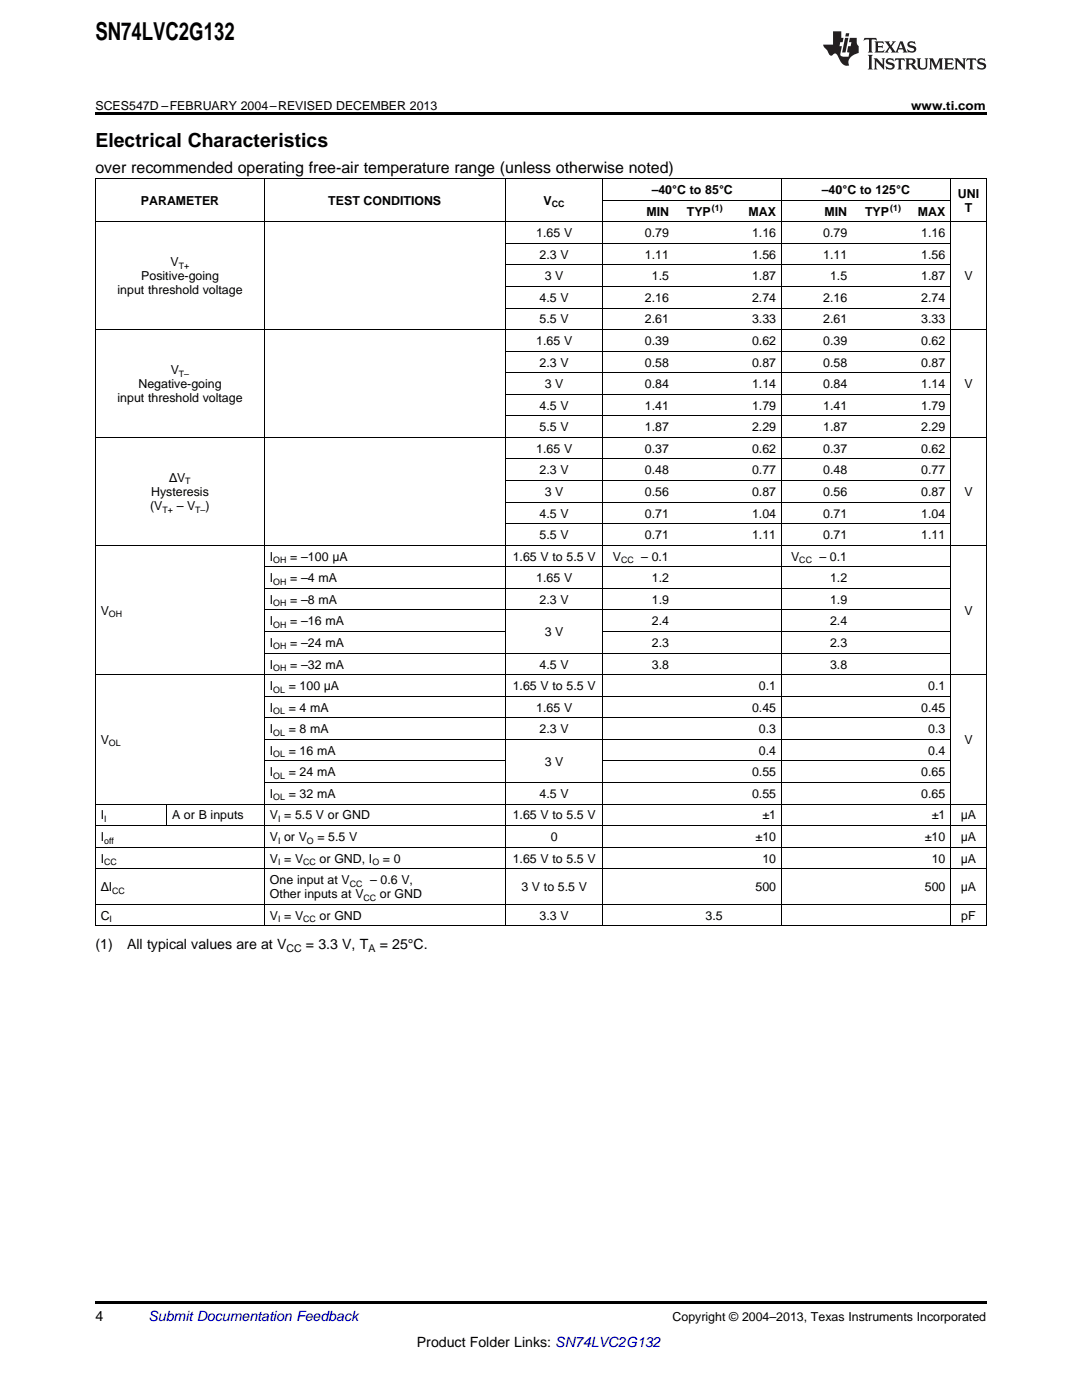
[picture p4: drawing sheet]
<svg xmlns="http://www.w3.org/2000/svg" width="216mm" height="279mm" viewBox="0 0 216 279" stroke-linecap="round" stroke-linejoin="round" font-family="sans-serif">
<defs><g id="words">
<text font-size="4.9" x="19" y="7.9">SN74LVC2G132</text>
<text font-size="3.9" x="19" y="29.3">Electrical Characteristics</text>
<text font-size="3.2" x="19" y="34.4">over recommended operating free-air temperature range (unless otherwise noted)</text>
<g font-size="2.8">
<text x="19" y="189.4">(1)</text>
<text x="25.4" y="189.4">All typical values are at V</text>
<text x="61" y="189.4">= 3.3 V, T</text>
<text x="75.8" y="189.4">= 25°C.</text>
<text x="19" y="263.6">4</text>
<text x="83.2" y="268.9">Product Folder Links: SN74LVC2G132</text>
</g>
<text font-size="2.8" fill="#0000c8" x="29.6" y="263.6">Submit Documentation Feedback</text>
<g font-size="2.5">
<text x="19" y="21.9">SCES547D –FEBRUARY 2004–REVISED DECEMBER 2013</text>
<text x="181.8" y="21.9">www.ti.com</text>
<text x="28.1" y="40.9">PARAMETER</text>
<text x="65.5" y="40.9">TEST CONDITIONS</text>
<text x="108.5" y="40.9">V</text>
<text x="130" y="38.7">–40°C to 85°C</text>
<text x="164" y="38.7">–40°C to 125°C</text>
<text x="191.1" y="39.5">UNI</text>
<text x="107" y="47.3">1.65 V</text>
<text x="128.7" y="47.3">0.79</text>
<text x="129" y="43">MIN</text>
<text x="137.1" y="43">TYP</text>
<text x="149.4" y="43">MAX</text>
<text x="150.1" y="47.3">1.16</text>
<text x="164.3" y="47.3">0.79</text>
<text x="164.5" y="43">MIN</text>
<text x="172.6" y="43">TYP</text>
<text x="183.2" y="43">MAX</text>
<text x="183.8" y="47.3">1.16</text>
<text x="192.5" y="42.3">T</text>
<text x="34" y="53.1">V</text>
<text x="107.7" y="51.6">2.3 V</text>
<text x="128.7" y="51.6">1.11</text>
<text x="150.1" y="51.6">1.56</text>
<text x="164.3" y="51.6">1.11</text>
<text x="183.8" y="51.6">1.56</text>
<text x="23.5" y="58.8">input threshold voltage</text>
<text x="28.2" y="56">Positive-going</text>
<text x="108.7" y="56">3 V</text>
<text x="130.1" y="56">1.5</text>
<text x="150.1" y="56">1.87</text>
<text x="165.6" y="56">1.5</text>
<text x="183.8" y="56">1.87</text>
<text x="192.4" y="56">V</text>
<text x="107.7" y="60.3">4.5 V</text>
<text x="107.7" y="64.6">5.5 V</text>
<text x="128.7" y="60.3">2.16</text>
<text x="128.7" y="64.6">2.61</text>
<text x="150.1" y="60.3">2.74</text>
<text x="150.1" y="64.6">3.33</text>
<text x="164.3" y="60.3">2.16</text>
<text x="164.3" y="64.6">2.61</text>
<text x="183.8" y="60.3">2.74</text>
<text x="183.8" y="64.6">3.33</text>
<text x="107" y="68.9">1.65 V</text>
<text x="128.7" y="68.9">0.39</text>
<text x="150.1" y="68.9">0.62</text>
<text x="164.3" y="68.9">0.39</text>
<text x="183.8" y="68.9">0.62</text>
<text x="27.6" y="77.5">Negative-going</text>
<text x="34.1" y="74.6">V</text>
<text x="107.7" y="73.2">2.3 V</text>
<text x="108.7" y="77.5">3 V</text>
<text x="128.7" y="73.2">0.58</text>
<text x="128.7" y="77.5">0.84</text>
<text x="150.1" y="73.2">0.87</text>
<text x="150.1" y="77.5">1.14</text>
<text x="164.3" y="73.2">0.58</text>
<text x="164.3" y="77.5">0.84</text>
<text x="183.8" y="73.2">0.87</text>
<text x="183.8" y="77.5">1.14</text>
<text x="192.4" y="77.5">V</text>
<text x="23.5" y="80.3">input threshold voltage</text>
<text x="107.7" y="81.8">4.5 V</text>
<text x="128.7" y="81.8">1.41</text>
<text x="150.1" y="81.8">1.79</text>
<text x="164.3" y="81.8">1.41</text>
<text x="183.8" y="81.8">1.79</text>
<text x="107.7" y="86.1">5.5 V</text>
<text x="128.7" y="86.1">1.87</text>
<text x="150.1" y="86.1">2.29</text>
<text x="164.3" y="86.1">1.87</text>
<text x="183.8" y="86.1">2.29</text>
<text x="107" y="90.4">1.65 V</text>
<text x="107.7" y="94.7">2.3 V</text>
<text x="128.7" y="90.4">0.37</text>
<text x="128.7" y="94.7">0.48</text>
<text x="150.1" y="90.4">0.62</text>
<text x="150.1" y="94.7">0.77</text>
<text x="164.3" y="90.4">0.37</text>
<text x="164.3" y="94.7">0.48</text>
<text x="183.8" y="90.4">0.62</text>
<text x="183.8" y="94.7">0.77</text>
<text x="30" y="101.8">(V</text>
<text x="30.2" y="99">Hysteresis</text>
<text x="33.7" y="96.2">ΔV</text>
<text x="35.3" y="101.8">– V</text>
<text x="41" y="101.8">)</text>
<text x="108.7" y="99">3 V</text>
<text x="128.7" y="99">0.56</text>
<text x="150.1" y="99">0.87</text>
<text x="164.3" y="99">0.56</text>
<text x="183.8" y="99">0.87</text>
<text x="192.4" y="99">V</text>
<text x="107.7" y="103.3">4.5 V</text>
<text x="107.7" y="107.6">5.5 V</text>
<text x="128.7" y="103.3">0.71</text>
<text x="128.7" y="107.6">0.71</text>
<text x="150.1" y="103.3">1.04</text>
<text x="150.1" y="107.6">1.11</text>
<text x="164.3" y="103.3">0.71</text>
<text x="164.3" y="107.6">0.71</text>
<text x="183.8" y="103.3">1.04</text>
<text x="183.8" y="107.6">1.11</text>
<text x="53.9" y="111.9">I</text>
<text x="57.9" y="111.9">= –100 μA</text>
<text x="102.3" y="111.9">1.65 V to 5.5 V</text>
<text x="122.3" y="111.9">V</text>
<text x="128" y="111.9">– 0.1</text>
<text x="157.9" y="111.9">V</text>
<text x="163.5" y="111.9">– 0.1</text>
<text x="53.9" y="116.2">I</text>
<text x="57.9" y="116.2">= –4 mA</text>
<text x="107" y="116.2">1.65 V</text>
<text x="130.1" y="116.2">1.2</text>
<text x="165.6" y="116.2">1.2</text>
<text x="20.1" y="122.7">V</text>
<text x="53.9" y="120.5">I</text>
<text x="53.9" y="124.8">I</text>
<text x="57.9" y="120.5">= –8 mA</text>
<text x="57.9" y="124.8">= –16 mA</text>
<text x="107.7" y="120.5">2.3 V</text>
<text x="130.1" y="120.5">1.9</text>
<text x="130.1" y="124.8">2.4</text>
<text x="165.6" y="120.5">1.9</text>
<text x="165.6" y="124.8">2.4</text>
<text x="192.4" y="122.7">V</text>
<text x="53.9" y="129.1">I</text>
<text x="57.9" y="129.1">= –24 mA</text>
<text x="108.7" y="127">3 V</text>
<text x="130.1" y="129.1">2.3</text>
<text x="165.6" y="129.1">2.3</text>
<text x="53.9" y="133.4">I</text>
<text x="53.9" y="137.7">I</text>
<text x="57.6" y="137.7">= 100 μA</text>
<text x="57.9" y="133.4">= –32 mA</text>
<text x="102.3" y="137.7">1.65 V to 5.5 V</text>
<text x="107.7" y="133.4">4.5 V</text>
<text x="130.1" y="133.4">3.8</text>
<text x="151.4" y="137.7">0.1</text>
<text x="165.6" y="133.4">3.8</text>
<text x="185.2" y="137.7">0.1</text>
<text x="53.9" y="142">I</text>
<text x="57.6" y="142">= 4 mA</text>
<text x="107" y="142">1.65 V</text>
<text x="150.1" y="142">0.45</text>
<text x="183.8" y="142">0.45</text>
<text x="20.1" y="148.5">V</text>
<text x="53.9" y="146.3">I</text>
<text x="57.6" y="146.3">= 8 mA</text>
<text x="107.7" y="146.3">2.3 V</text>
<text x="151.4" y="146.3">0.3</text>
<text x="185.2" y="146.3">0.3</text>
<text x="192.4" y="148.5">V</text>
<text x="53.9" y="150.6">I</text>
<text x="53.9" y="154.9">I</text>
<text x="57.6" y="150.6">= 16 mA</text>
<text x="57.6" y="154.9">= 24 mA</text>
<text x="108.7" y="152.8">3 V</text>
<text x="150.1" y="154.9">0.55</text>
<text x="151.4" y="150.6">0.4</text>
<text x="183.8" y="154.9">0.65</text>
<text x="185.2" y="150.6">0.4</text>
<text x="53.9" y="159.2">I</text>
<text x="57.6" y="159.2">= 32 mA</text>
<text x="107.7" y="159.2">4.5 V</text>
<text x="150.1" y="159.2">0.55</text>
<text x="183.8" y="159.2">0.65</text>
<text x="20.1" y="163.5">I</text>
<text x="20.1" y="167.9">I</text>
<text x="34.3" y="163.5">A or B inputs</text>
<text x="53.9" y="163.5">V = 5.5 V or GND</text>
<text x="53.9" y="167.9">V or V</text>
<text x="63.3" y="167.9">= 5.5 V</text>
<text x="102.3" y="163.5">1.65 V to 5.5 V</text>
<text x="109.9" y="167.9">0</text>
<text x="150.8" y="167.9">±10</text>
<text x="152.2" y="163.5">±1</text>
<text x="184.5" y="167.9">±10</text>
<text x="185.9" y="163.5">±1</text>
<text x="191.7" y="163.5">μA</text>
<text x="191.7" y="167.9">μA</text>
<text x="20.1" y="172.2">I</text>
<text x="53.9" y="172.2">V = V</text>
<text x="63.8" y="172.2">or GND, I</text>
<text x="76.4" y="172.2">= 0</text>
<text x="102.3" y="172.2">1.65 V to 5.5 V</text>
<text x="152.1" y="172.2">10</text>
<text x="185.9" y="172.2">10</text>
<text x="191.7" y="172.2">μA</text>
<text x="20.1" y="177.9">ΔI</text>
<text x="53.9" y="176.5">One input at V</text>
<text x="53.9" y="179.3">Other inputs at V</text>
<text x="73.8" y="176.5">– 0.6 V,</text>
<text x="75.8" y="179.3">or GND</text>
<text x="104" y="177.9">3 V to 5.5 V</text>
<text x="150.7" y="177.9">500</text>
<text x="184.5" y="177.9">500</text>
<text x="191.7" y="177.9">μA</text>
<text x="20.1" y="183.6">C</text>
<text x="53.9" y="183.6">V = V</text>
<text x="63.8" y="183.6">or GND</text>
<text x="107.7" y="183.6">3.3 V</text>
<text x="140.8" y="183.6">3.5</text>
<text x="191.8" y="183.6">pF</text>
<text x="134.2" y="263.6">Copyright © 2004–2013, Texas Instruments Incorporated</text>
</g>
<g font-size="2.1">
<text x="57.1" y="190">CC</text>
<text x="73.5" y="190">A</text>
</g>
<g font-size="1.8">
<text x="110.1" y="41.4">CC</text>
<text x="142.1" y="42.1">(1)</text>
<text x="177.6" y="42.1">(1)</text>
<text x="35.7" y="53.6">T+</text>
<text x="35.7" y="75.1">T–</text>
<text x="37" y="96.7">T</text>
<text x="32.4" y="102.3">T+</text>
<text x="38.9" y="102.3">T–</text>
<text x="54.5" y="112.4">OH</text>
<text x="123.9" y="112.4">CC</text>
<text x="159.5" y="112.4">CC</text>
<text x="54.5" y="116.7">OH</text>
<text x="21.7" y="123.2">OH</text>
<text x="54.5" y="121">OH</text>
<text x="54.5" y="125.3">OH</text>
<text x="54.5" y="129.6">OH</text>
<text x="54.5" y="133.9">OH</text>
<text x="54.5" y="138.2">OL</text>
<text x="54.5" y="142.5">OL</text>
<text x="21.7" y="149">OL</text>
<text x="54.5" y="146.8">OL</text>
<text x="54.5" y="151.1">OL</text>
<text x="54.5" y="155.4">OL</text>
<text x="54.5" y="159.7">OL</text>
<text x="20.8" y="164">I</text>
<text x="55.5" y="164">I</text>
<text x="20.8" y="168.3">off</text>
<text x="20.8" y="172.6">CC</text>
<text x="55.5" y="168.3">I</text>
<text x="55.5" y="172.6">I</text>
<text x="60.5" y="172.6">CC</text>
<text x="61.2" y="168.3">O</text>
<text x="74.3" y="172.6">O</text>
<text x="22.4" y="178.4">CC</text>
<text x="69.8" y="177">CC</text>
<text x="72.5" y="179.8">CC</text>
<text x="21.9" y="184.1">I</text>
<text x="55.5" y="184.1">I</text>
<text x="60.5" y="184.1">CC</text>
</g>
</g></defs>
<path d="M19 22.5h177.8v.5h-177.8zM19 259.7h177.8v.5h-177.8z" fill="#000"/>
<g fill="none" stroke="#000" stroke-width=".2">
<path d="M19 35.6h177.8M19.1 35.7v149.2M52.8 35.7v149.2M100.8 35.7v149.2M120.3 35.7v149.2M120.4 40h69.3M155.9 35.7v149.2M189.7 35.7v149.2M196.8 35.7v149.2M19 44.3h177.8M100.8 57.2h88.9M100.8 52.9h88.9"/>
<path d="M100.8 48.6h88.9M19 65.8h177.8M100.8 78.7h88.9M100.8 74.4h88.9M100.8 70.1h88.9M100.8 61.5h88.9M19 87.3h177.8M100.8 95.9h88.9M100.8 91.6h88.9M100.8 83h88.9M19 108.8h177.8M52.8 117.4h136.9"/>
<path d="M52.8 113.1h136.9M100.8 104.5h88.9M100.8 100.2h88.9M19 134.6h177.8M52.8 138.9h136.9M52.8 130.3h136.9M52.8 126h48M52.8 121.7h136.9M120.4 126h69.3M52.8 156.2h136.9M52.8 151.9h48M52.8 147.5h136.9"/>
<path d="M52.8 143.2h136.9M120.4 151.9h69.3M19 173.4h177.8M19 169.1h177.8M19 164.8h177.8M19 160.5h177.8M33.2 160.5v4.3M19 184.8h177.8M19 180.5h177.8"/>
</g>
<g fill="#231f20">
<path d="M172.5 7.6l-.1 .5 .4-.2h.6v.1v2.1l-.2 .4h.9l-.2-.4v-2.1l.1-.1h.5l.5 .2-.2-.5zM174.5 8.3l.2 .3v1.5l-.2 .4h1.8l.2-.6a1.04 1.04 0 0 1-1.3 .2v-.7h.6l.3 .2v-.6l-.3 .2h-.6v-.6l.8-.1 .4 .3-.2-.5zM176.5 8.3l.9 1.1-.9 1.1h.8l-.2-.2 .4-.7 .5 .7-.2 .2h1.5l-.2-.2 .2-.4h.9l.1 .4-.2 .2h1l-.3-.3-.7-1.9h-.5l-.9 2-.8-1 .9-1h-.8l.1 .3-.4 .5-.3-.6 .1-.2zM179.7 8.6l.4 1h-.7zM181.3 8.4a.63 .63 0 0 0-.2 .7 .63 .63 0 0 0 .6 .4l.6 .2 .1 .2a.75 .75 0 0 1-.7 .4 .75 .75 0 0 1-.6-.5l.1 .7 .1-.1a1.11 1.11 0 0 0 1.5-.6 1.13 1.13 0 0 0-1.2-.8l-.1-.4a1.04 1.04 0 0 1 1.2 .2l-.2-.5-.2 .1-.4-.2zM173.2 10.9l.2 .4v2.2l-.2 .4h1l-.3-.4v-2.2l.3-.4zM174.3 11.6l.3 .4v1.5l-.3 .4h.8l-.2-.4v-1.3l1.5 1.7v-1.9l.2-.4h-.7l.2 .4v.9l-1.1-1.3zM177 11.8a.62 .62 0 0 0-.2 .7 .62 .62 0 0 0 .6 .4l.6 .1 .1 .3a.76 .76 0 0 1-.7 .3 .76 .76 0 0 1-.7-.4l.2 .7 .1-.1a1.11 1.11 0 0 0 1.5-.6 1.13 1.13 0 0 0-1.2-.8l-.1-.4a1.04 1.04 0 0 1 1.2 .2l-.2-.6-.2 .1-.5-.1zM178.7 11.6l-.2 .6a.61 .61 0 0 1 .8-.3v1.6l-.2 .4h.9l-.2-.4v-1.6a.63 .63 0 0 1 .7 .3l-.1-.6zM180.6 11.6l.3 .4v1.5l-.3 .4h1l-.2-.2-.1-.8 .6 .2a.76 .76 0 0 0 1.2 .7l-1-1a.58 .58 0 0 0 .6-.5 .58 .58 0 0 0-.5-.6zM181.4 11.9h.1a.45 .45 0 0 1 .5 .1 .45 .45 0 0 1 .1 .5l-.8 .2zM182.9 11.6l.2 .2a2.17 2.17 0 0 0 .3 1.9 .99 .99 0 0 0 1.6-.6v-1.1l.2-.4h-.7l.2 .2a1.92 1.92 0 0 1-.2 1.8 .6 .6 0 0 1-.9-.5v-1.1l.2-.4zM185.4 11.6l.2 .4v1.5l-.2 .4h.7l-.2-.4v-1.4l.8 1.8 .8-1.8v1.4l-.2 .4h.9l-.2-.4v-1.5l.2-.4h-.8l-.6 1.5-.6-1.5zM188.4 11.6l.2 .4v1.5l-.2 .4h1.8l.1-.6a1.04 1.04 0 0 1-1.2 .1v-.6h.5l.4 .2v-.6l-.4 .2h-.5v-.7h.8l.3 .3-.1-.6zM190.5 11.6l.2 .4v1.5l-.2 .4h.7l-.2-.4v-1.3l1.5 1.7v-1.9l.2-.4h-.7l.2 .4v.9l-1.1-1.3zM192.9 11.6l-.1 .6a.61 .61 0 0 1 .7-.3l.1 1.6-.3 .4h1l-.3-.4 .1-1.6a.63 .63 0 0 1 .7 .3l-.1-.6zM195.2 11.8a.62 .62 0 0 0-.2 .7 .62 .62 0 0 0 .6 .4l.6 .1 .1 .3a.76 .76 0 0 1-.7 .3 .76 .76 0 0 1-.6-.4l.1 .7 .1-.1a1.11 1.11 0 0 0 1.6-.6 1.13 1.13 0 0 0-1.3-.8l-.1-.4a1.04 1.04 0 0 1 1.2 .2l-.1-.6-.2 .1-.5-.1z"/>
<path d="M166.2 6.3v2.6h-1.9v.4l.8 .9a.91 .91 0 0 0 1 .8 .56 .56 0 0 1 .5-.3 .56 .56 0 0 1 .5 .3l.4 .8a1.53 1.53 0 0 0 1.9 1.2 1.54 1.54 0 0 1 1-2.1l.9-.3v-1.4a1.52 1.52 0 0 1-.4-1.6h-1.3l-.2 .8h.5l-.2 .8h-.5l-.1 1v.2l.4 .1-.2 .8a1.93 1.93 0 0 1-1.6-.3l.3-1.8h-.5l.2-.8h.4l.2-.8h-.4v-1.3zM168.6 7.6l-.6 2.9h.7l.6-2.9zM168.8 6.6l-.1 .7h.6l.2-.7z"/>
</g>
<use href="#words"/>
</svg>
